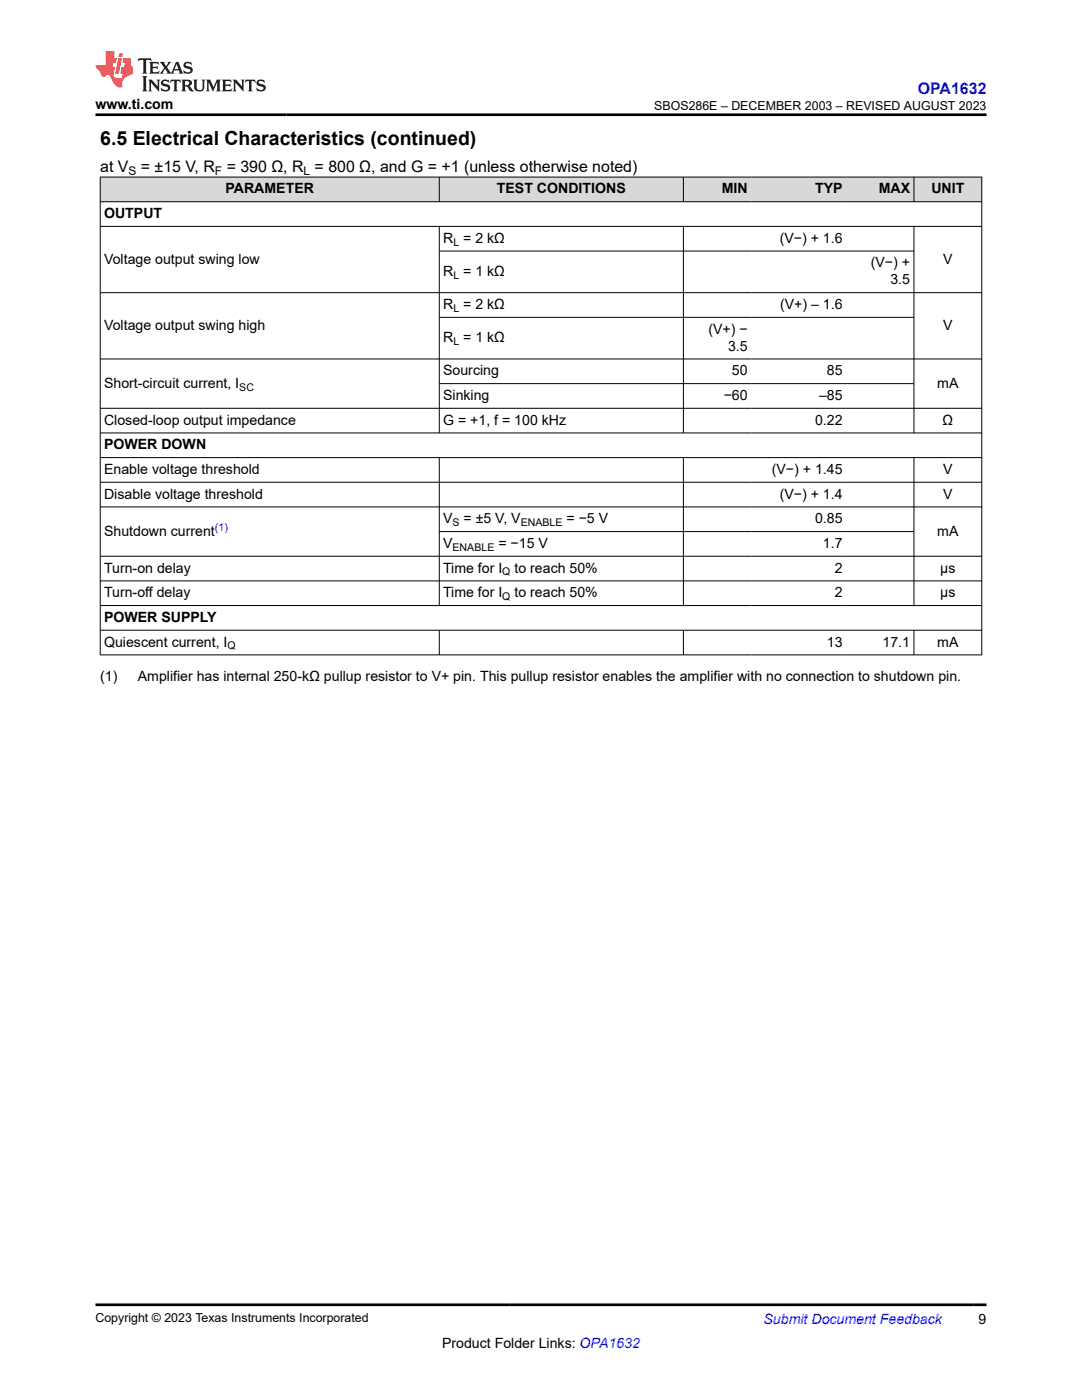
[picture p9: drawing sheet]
<svg xmlns="http://www.w3.org/2000/svg" width="216mm" height="279mm" viewBox="0 0 216 279" stroke-linecap="round" stroke-linejoin="round" font-family="sans-serif">
<defs><g id="words">
<text font-size="3.9" x="20" y="28.8">6.5 Electrical Characteristics (continued)</text>
<text font-size="3.2" fill="#00f" x="183.1" y="18.7">OPA1632</text>
<g font-size="3.2">
<text x="20" y="34.3">at V</text>
<text x="28.1" y="34.3">= ±15 V, R</text>
<text x="45.2" y="34.3">= 390 Ω, R = 800 Ω, and G = +1 (unless otherwise noted)</text>
</g>
<g font-size="2.8">
<text x="19.1" y="21.8">www.ti.com</text>
<text x="45" y="38.6">PARAMETER</text>
<text x="99.2" y="38.6">TEST CONDITIONS</text>
<text x="144" y="38.6">MIN</text>
<text x="162.6" y="38.6">TYP</text>
<text x="175.3" y="38.6">MAX</text>
<text x="185.8" y="38.6">UNIT</text>
<text x="20.8" y="43.5">OUTPUT</text>
<text x="20.8" y="52.6">Voltage output swing low</text>
<text x="88.4" y="48.5">R = 2 kΩ</text>
<text x="155.6" y="48.5">(V−) + 1.6</text>
<text x="173.8" y="53.4">(V−) +</text>
<text x="188.2" y="52.6">V</text>
<text x="88.4" y="55.1">R = 1 kΩ</text>
<text x="177.7" y="56.8">3.5</text>
<text x="20.8" y="65.8">Voltage output swing high</text>
<text x="88.4" y="61.7">R = 2 kΩ</text>
<text x="155.7" y="61.7">(V+) – 1.6</text>
<text x="188.2" y="65.8">V</text>
<text x="88.4" y="68.3">R = 1 kΩ</text>
<text x="141.3" y="66.6">(V+) −</text>
<text x="145.3" y="70">3.5</text>
<text x="20.8" y="77.4">Short-circuit current, I</text>
<text x="88.4" y="74.9">Sourcing</text>
<text x="146.1" y="74.9">50</text>
<text x="165" y="74.9">85</text>
<text x="187" y="77.4">mA</text>
<text x="88.4" y="79.8">Sinking</text>
<text x="144.4" y="79.8">−60</text>
<text x="163.4" y="79.8">–85</text>
<text x="20.8" y="84.8">Closed-loop output impedance</text>
<text x="20.8" y="89.7">POWER DOWN</text>
<text x="88.4" y="84.8">G = +1, f = 100 kHz</text>
<text x="162.6" y="84.8">0.22</text>
<text x="188.1" y="84.8">Ω</text>
<text x="20.8" y="94.6">Enable voltage threshold</text>
<text x="154" y="94.6">(V−) + 1.45</text>
<text x="188.2" y="94.6">V</text>
<text x="20.8" y="99.5">Disable voltage threshold</text>
<text x="155.6" y="99.5">(V−) + 1.4</text>
<text x="188.2" y="99.5">V</text>
<text x="20.8" y="106.9">Shutdown current</text>
<text x="88.4" y="104.4">V</text>
<text x="92.5" y="104.4">= ±5 V, V</text>
<text x="113" y="104.4">= −5 V</text>
<text x="162.6" y="104.4">0.85</text>
<text x="187" y="106.9">mA</text>
<text x="88.4" y="109.4">V</text>
<text x="99.4" y="109.4">= −15 V</text>
<text x="164.2" y="109.4">1.7</text>
<text x="20.8" y="114.3">Turn-on delay</text>
<text x="20.8" y="119.2">Turn-off delay</text>
<text x="88.4" y="114.3">Time for I</text>
<text x="88.4" y="119.2">Time for I</text>
<text x="102.7" y="114.3">to reach 50%</text>
<text x="102.7" y="119.2">to reach 50%</text>
<text x="166.6" y="114.3">2</text>
<text x="166.6" y="119.2">2</text>
<text x="187.6" y="114.3">μs</text>
<text x="187.6" y="119.2">μs</text>
<text x="20.8" y="124.1">POWER SUPPLY</text>
<text x="20.8" y="129">Quiescent current, I</text>
<text x="165" y="129">13</text>
<text x="176.1" y="129">17.1</text>
<text x="187" y="129">mA</text>
<text x="20" y="135.8">(1)</text>
<text x="27.5" y="135.8">Amplifier has internal 250-kΩ pullup resistor to V+ pin. This pullup resistor enables the amplifier with no connection to shutdown pin.</text>
<text x="88.2" y="269">Product Folder Links: OPA1632</text>
<text x="195.3" y="264.2">9</text>
</g>
<text font-size="2.8" fill="#00f" x="152.4" y="264.2">Submit Document Feedback</text>
<g font-size="2.5">
<text x="130.6" y="21.9">SBOS286E – DECEMBER 2003 – REVISED AUGUST 2023</text>
<text x="19.1" y="263.9">Copyright © 2023 Texas Instruments Incorporated</text>
</g>
<g font-size="2.4">
<text x="25.6" y="34.9">S</text>
<text x="42.9" y="34.9">F</text>
<text x="60.6" y="34.9">L</text>
</g>
<g font-size="2.1">
<text x="90.5" y="49">L</text>
<text x="90.5" y="55.6">L</text>
<text x="90.5" y="62.2">L</text>
<text x="90.5" y="68.9">L</text>
<text x="47.7" y="77.9">SC</text>
<text x="90.3" y="105">S</text>
<text x="103.9" y="105">ENABLE</text>
<text x="90.3" y="109.9">ENABLE</text>
<text x="100.2" y="114.8">Q</text>
<text x="100.2" y="119.8">Q</text>
<text x="45.4" y="129.6">Q</text>
</g>
<text font-size="2.1" fill="#00f" x="42.9" y="106">(1)</text>
</g></defs>
<g fill="#d8d8d8">
<path d="M20 35.3h175.9v5h-175.9z" fill-rule="evenodd"/>
<path d="M20.1 35.4h67.5v4.8h-67.5z" fill-rule="evenodd"/>
<path d="M87.7 35.4h48.6v4.8h-48.6z" fill-rule="evenodd"/>
<path d="M136.4 35.4h13.5v4.8h-13.5z" fill-rule="evenodd"/>
<path d="M149.9 35.4h18.9v4.8h-18.9z" fill-rule="evenodd"/>
<path d="M168.8 35.4h13.5v4.8h-13.5z" fill-rule="evenodd"/>
<path d="M182.4 35.4h13.4v4.8h-13.4z" fill-rule="evenodd"/>
</g>
<g fill="none" stroke="#000" stroke-width=".2">
<path d="M19.9 35.3h176.1M20 35.3v95.5M87.7 35.3v5M136.4 35.3v5M182.4 35.3v5M195.9 35.3v95.5M19.9 40.3h176.1M19.9 45.2h176.1M19.9 58.4h176.1M87.7 45.2v41.3M87.7 50.1h94.7M136.4 45.2v41.3"/>
<path d="M182.4 45.2v41.3M19.9 71.6h176.1M87.7 63.3h94.7M87.7 76.6h94.7M19.9 81.5h176.1M19.9 86.4h176.1M19.9 91.3h176.1M19.9 96.2h176.1M87.7 91.3v29.6M136.4 91.3v29.6M182.4 91.3v29.6M19.9 101.2h176.1"/>
<path d="M19.9 111h176.1M19.9 115.9h176.1M87.7 106.1h94.7M19.9 120.9h176.1M19.9 125.8h176.1M19.9 130.7h176.1M87.7 125.8v5M136.4 125.8v5M182.4 125.8v5"/>
</g>
<path d="M27.7 11.6l-.2 .6 .5-.2h.6v.1v2.2l-.2 .4h1l-.2-.4v-2.2v-.1h.5l.5 .2-.1-.6zM29.8 12.4l.2 .3v1.6l-.2 .4h1.9l.1-.6a1.08 1.08 0 0 1-1.3 .2v-.7h.6l.4 .2v-.7l-.4 .2h-.6v-.5l.2-.2a1 1 0 0 1 1 .3l-.1-.5zM31.8 12.4l1 1.1-1 1.2h.9l-.2-.2 .4-.8 .5 .8-.2 .2h1.6l-.2-.2 .1-.5h1l.1 .5-.1 .2h.9l-.2-.4-.8-1.9h-.5l-1 2.1-.8-1.1 .9-1h-.8l.2 .2-.5 .6-.3-.6 .1-.2zM35.2 12.8l.4 1h-.8zM36.8 12.5a.65 .65 0 0 0-.2 .7 .65 .65 0 0 0 .6 .5l.7 .1 .1 .3a.79 .79 0 0 1-.7 .4 .79 .79 0 0 1-.7-.5l.1 .7 .2-.1a.93 .93 0 0 0 1.1 0 .93 .93 0 0 0 .4-.9 1.46 1.46 0 0 0-1.2-.6l-.1-.3a1.09 1.09 0 0 1 1.2 .2l-.2-.6-.1 .1-.6-.2zM28.4 15.2l.2 .4v2.2l-.2 .4h1l-.2-.4v-2.2l.2-.4zM29.6 15.9l.2 .4v1.5l-.2 .4h.8l-.3-.4v-1.3l1.7 1.8v-2l.2-.4h-.8l.2 .2 .1 1.1-1.2-1.3zM32.3 16a.65 .65 0 0 0-.2 .8 .65 .65 0 0 0 .7 .4l.6 .2 .1 .2a.79 .79 0 0 1-.7 .4 .79 .79 0 0 1-.7-.5l.1 .7 .2-.1a.93 .93 0 0 0 1.1 .1 .93 .93 0 0 0 .4-1 1.46 1.46 0 0 0-1.2-.5l-.1-.4a1.09 1.09 0 0 1 1.2 .2l-.2-.6-.1 .1-.6-.1zM34.1 15.9l-.1 .6a.63 .63 0 0 1 .7-.3l.1 1.6-.3 .4h1l-.2-.4v-1.6a.66 .66 0 0 1 .8 .3l-.1-.6zM36.2 15.9l.2 .4v1.5l-.2 .4h.9l-.2-.2v-.7h.5l.1 .2a.79 .79 0 0 0 1.2 .6l-1-.9a.61 .61 0 0 0 .6-.6 .61 .61 0 0 0-.5-.7zM36.9 16.2h.2a.47 .47 0 0 1 .5 .1 .47 .47 0 0 1 .1 .5l-.2 .1-.6 .1zM38.5 15.9l.2 .2a2.27 2.27 0 0 0 .4 2 1.04 1.04 0 0 0 1.7-.7v-1.3l.2-.2h-.8l.2 .4v1.1a.6 .6 0 0 1-.6 .6 .6 .6 0 0 1-.6-.6v-1.1l.3-.4zM41.1 15.9l.2 .4v1.5l-.2 .4h.7l-.2-.4v-1.4l.9 1.9 .8-1.9v1.4l-.2 .4h1l-.3-.4v-1.5l.3-.4h-.8l-.7 1.5-.7-1.5zM44.3 15.9l.2 .4v1.5l-.2 .4h1.9l.1-.6a1.09 1.09 0 0 1-1.3 .2v-.7h.6l.4 .2v-.6l-.4 .2h-.6v-.6l.2-.1a1.01 1.01 0 0 1 1 .3l-.1-.6zM46.4 15.9l.3 .4v1.5l-.3 .4h.8l-.2-.4v-1.3l1.6 1.8v-2l.2-.4h-.7l.2 .2v1.1l-1.2-1.3zM49 15.9l-.1 .6a.63 .63 0 0 1 .8-.3v1.6l-.3 .4h1l-.2-.4v-1.6a.66 .66 0 0 1 .8 .3l-.1-.6zM51.4 16a.65 .65 0 0 0-.2 .8 .65 .65 0 0 0 .6 .4l.6 .2 .2 .2a.79 .79 0 0 1-.8 .4 .79 .79 0 0 1-.6-.5l.1 .7 .2-.1a.93 .93 0 0 0 1 .1 .93 .93 0 0 0 .5-1 1.46 1.46 0 0 0-1.3-.5l-.1-.4a1.09 1.09 0 0 1 1.3 .2l-.2-.6-.2 .1-.5-.1z" fill="#231f20"/>
<path d="M21.1 10.3v2.7h-2.1l.1 .4 .9 1a.95 .95 0 0 0 .9 .9 .59 .59 0 0 1 .6-.4 .59 .59 0 0 1 .5 .3l.4 .8a1.59 1.59 0 0 0 2.1 1.4 1.61 1.61 0 0 1 1-2.3l1-.3-.1-1.5a1.59 1.59 0 0 1-.4-1.7h-1.4l-.2 .9h.5l-.1 .9h-.5l-.2 .9v.3l.4 .1-.2 .9h-.6a.73 .73 0 0 1-1.1-.7l.3-1.5h-.5l.2-.9h.5l.2-.9h-.5v-1.3zM23.6 11.6l-.6 3.1h.7l.6-3.1zM23.8 10.7l-.1 .6h.7l.1-.6z" fill="#ed1c24"/>
<path d="M19.1 22.9h177.8M19.1 260.4h177.8" fill="none" stroke="#000" stroke-width=".53"/>
<use href="#words"/>
</svg>
